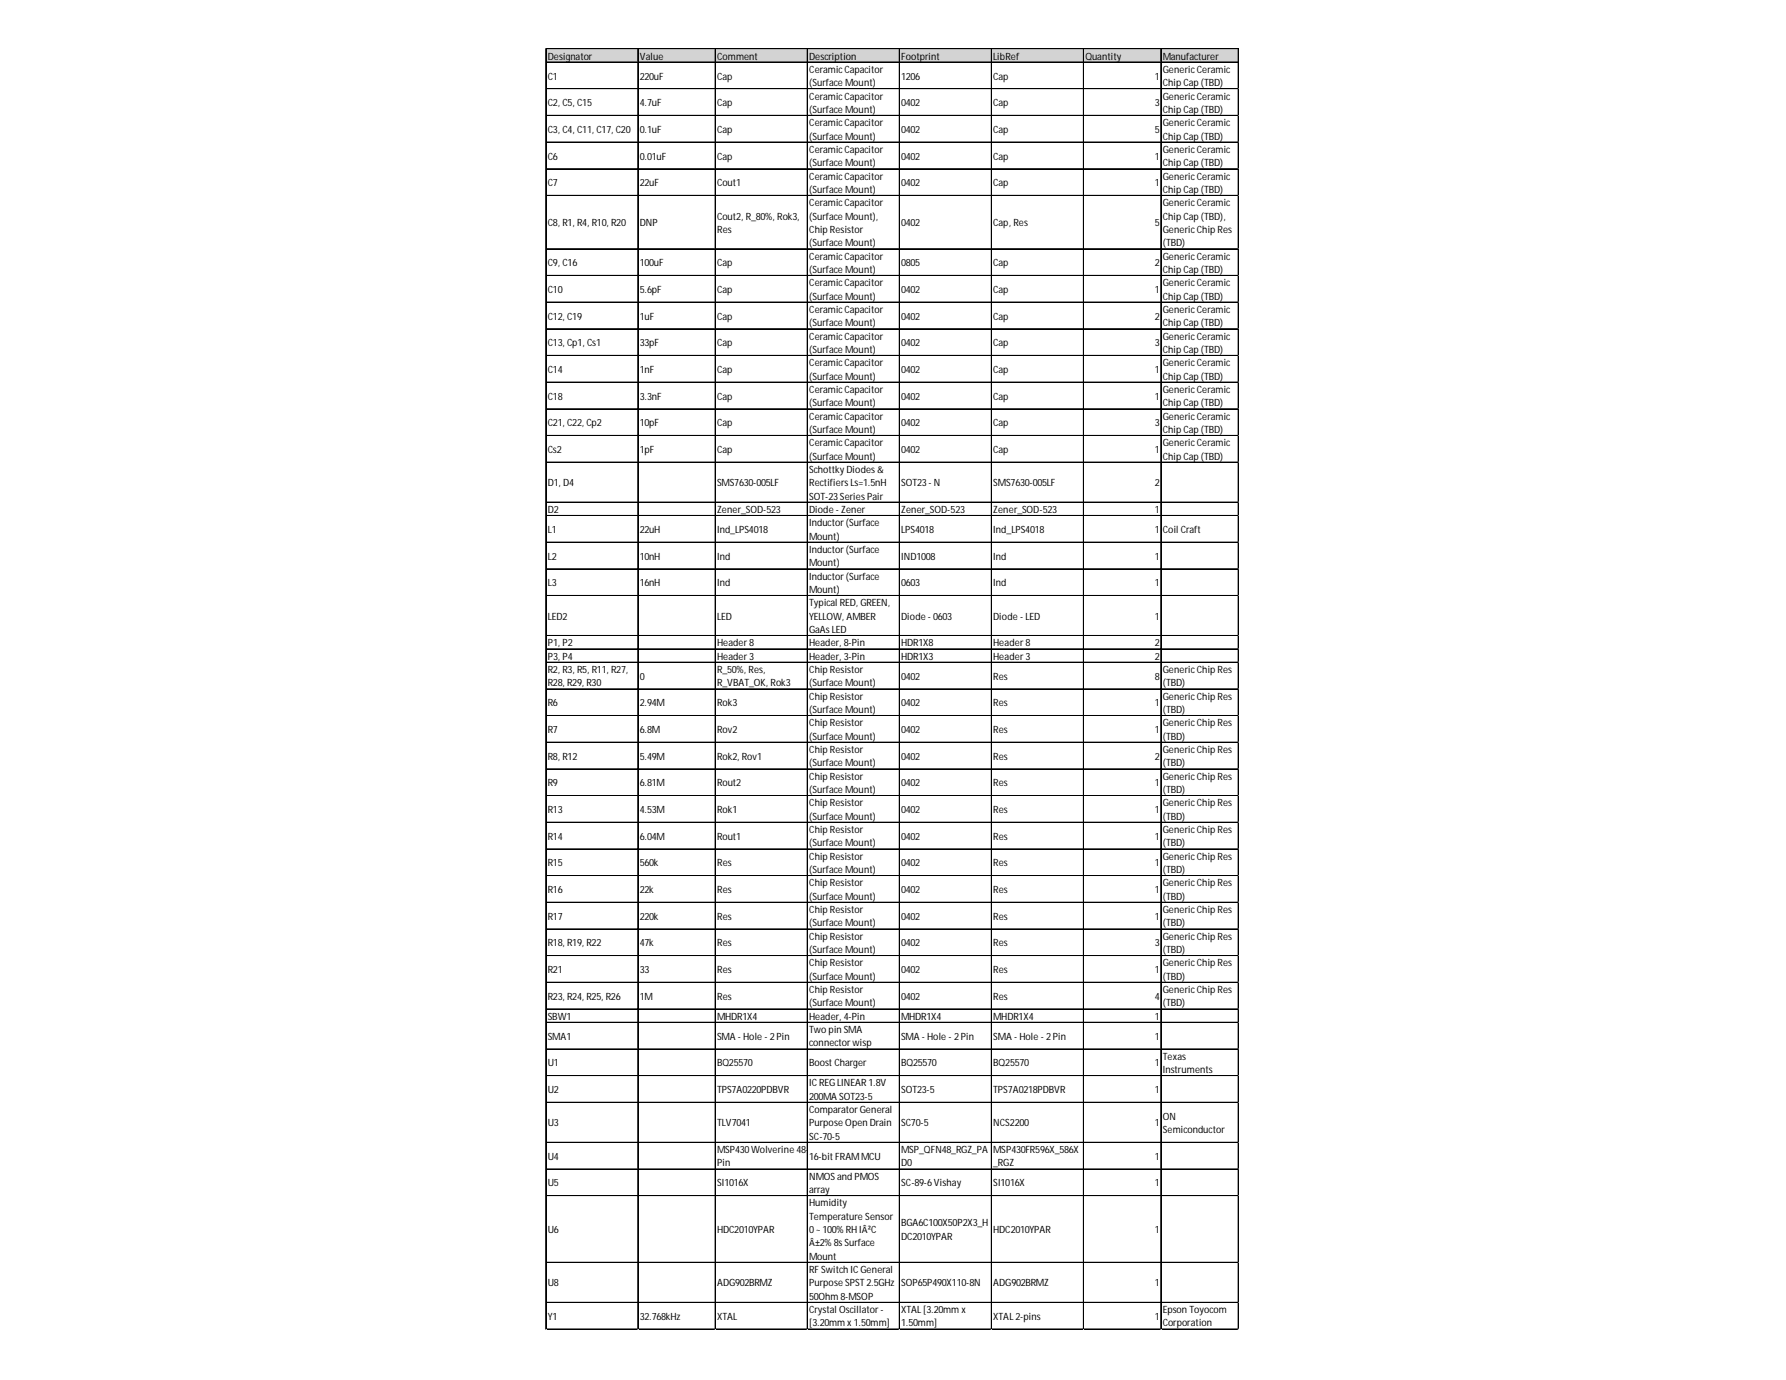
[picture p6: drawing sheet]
<svg xmlns="http://www.w3.org/2000/svg" width="279mm" height="216mm" viewBox="0 0 279 216" stroke-linecap="round" stroke-linejoin="round" font-family="sans-serif">
<defs><g id="words">
<g font-size="1.6">
<text x="85.7" y="9.3">Designator</text>
<text x="100.1" y="9.3">Value</text>
<text x="112.2" y="9.3">Comment</text>
<text x="126.6" y="9.3">Description</text>
<text x="126.6" y="11.4">CeramicCapacitor</text>
<text x="141" y="9.3">Footprint</text>
<text x="155.4" y="9.3">LibRef</text>
<text x="169.8" y="9.3">Quantity</text>
<text x="181.9" y="9.3">Manufacturer</text>
<text x="181.9" y="11.4">GenericCeramic</text>
<text x="85.7" y="12.4">C1</text>
<text x="85.7" y="16.6">C2, C5, C15</text>
<text x="100.1" y="12.4">220uF</text>
<text x="100.1" y="16.6">4.7uF</text>
<text x="112.2" y="12.4">Cap</text>
<text x="112.2" y="16.6">Cap</text>
<text x="126.6" y="13.5">(Surface Mount)</text>
<text x="126.6" y="15.6">CeramicCapacitor</text>
<text x="126.6" y="17.7">(Surface Mount)</text>
<text x="141" y="12.4">1206</text>
<text x="141" y="16.6">0402</text>
<text x="155.4" y="12.4">Cap</text>
<text x="155.4" y="16.6">Cap</text>
<text x="180.6" y="12.4">1</text>
<text x="180.6" y="16.6">3</text>
<text x="181.9" y="13.5">Chip Cap (TBD)</text>
<text x="181.9" y="15.6">GenericCeramic</text>
<text x="181.9" y="17.7">Chip Cap (TBD)</text>
<text x="85.7" y="20.8">C3, C4, C11, C17, C20</text>
<text x="100.1" y="20.8">0.1uF</text>
<text x="112.2" y="20.8">Cap</text>
<text x="126.6" y="19.7">CeramicCapacitor</text>
<text x="126.6" y="21.8">(Surface Mount)</text>
<text x="126.6" y="23.9">CeramicCapacitor</text>
<text x="141" y="20.8">0402</text>
<text x="155.4" y="20.8">Cap</text>
<text x="180.6" y="20.8">5</text>
<text x="181.9" y="19.7">GenericCeramic</text>
<text x="181.9" y="21.8">Chip Cap (TBD)</text>
<text x="181.9" y="23.9">GenericCeramic</text>
<text x="85.7" y="25">C6</text>
<text x="85.7" y="29.1">C7</text>
<text x="100.1" y="25">0.01uF</text>
<text x="100.1" y="29.1">22uF</text>
<text x="112.2" y="25">Cap</text>
<text x="112.2" y="29.1">Cout1</text>
<text x="126.6" y="26">(Surface Mount)</text>
<text x="126.6" y="28.1">CeramicCapacitor</text>
<text x="141" y="25">0402</text>
<text x="141" y="29.1">0402</text>
<text x="155.4" y="25">Cap</text>
<text x="155.4" y="29.1">Cap</text>
<text x="180.6" y="25">1</text>
<text x="180.6" y="29.1">1</text>
<text x="181.9" y="26">Chip Cap (TBD)</text>
<text x="181.9" y="28.1">GenericCeramic</text>
<text x="85.7" y="35.4">C8, R1, R4, R10, R20</text>
<text x="100.1" y="35.4">DNP</text>
<text x="112.2" y="34.3">Cout2, R_80%, Rok3,</text>
<text x="126.6" y="30.2">(Surface Mount)</text>
<text x="126.6" y="32.3">CeramicCapacitor</text>
<text x="126.6" y="34.3">(Surface Mount),</text>
<text x="141" y="35.4">0402</text>
<text x="155.4" y="35.4">Cap, Res</text>
<text x="180.6" y="35.4">5</text>
<text x="181.9" y="30.2">Chip Cap (TBD)</text>
<text x="181.9" y="32.3">GenericCeramic</text>
<text x="181.9" y="34.3">Chip Cap (TBD),</text>
<text x="85.7" y="41.6">C9, C16</text>
<text x="100.1" y="41.6">100uF</text>
<text x="112.2" y="36.4">Res</text>
<text x="112.2" y="41.6">Cap</text>
<text x="126.6" y="36.4">Chip Resistor</text>
<text x="126.6" y="38.5">(Surface Mount)</text>
<text x="126.6" y="40.6">CeramicCapacitor</text>
<text x="141" y="41.6">0805</text>
<text x="155.4" y="41.6">Cap</text>
<text x="180.6" y="41.6">2</text>
<text x="181.9" y="36.4">GenericChip Res</text>
<text x="181.9" y="38.5">(TBD)</text>
<text x="181.9" y="40.6">GenericCeramic</text>
<text x="85.7" y="45.8">C10</text>
<text x="100.1" y="45.8">5.6pF</text>
<text x="112.2" y="45.8">Cap</text>
<text x="126.6" y="42.7">(Surface Mount)</text>
<text x="126.6" y="44.8">CeramicCapacitor</text>
<text x="126.6" y="46.9">(Surface Mount)</text>
<text x="141" y="45.8">0402</text>
<text x="155.4" y="45.8">Cap</text>
<text x="180.6" y="45.8">1</text>
<text x="181.9" y="42.7">Chip Cap (TBD)</text>
<text x="181.9" y="44.8">GenericCeramic</text>
<text x="181.9" y="46.9">Chip Cap (TBD)</text>
<text x="85.7" y="50">C12, C19</text>
<text x="100.1" y="50">1uF</text>
<text x="112.2" y="50">Cap</text>
<text x="126.6" y="49">CeramicCapacitor</text>
<text x="126.6" y="51">(Surface Mount)</text>
<text x="126.6" y="53.1">CeramicCapacitor</text>
<text x="141" y="50">0402</text>
<text x="155.4" y="50">Cap</text>
<text x="180.6" y="50">2</text>
<text x="181.9" y="49">GenericCeramic</text>
<text x="181.9" y="51">Chip Cap (TBD)</text>
<text x="181.9" y="53.1">GenericCeramic</text>
<text x="85.7" y="54.2">C13, Cp1, Cs1</text>
<text x="85.7" y="58.3">C14</text>
<text x="100.1" y="54.2">33pF</text>
<text x="100.1" y="58.3">1nF</text>
<text x="112.2" y="54.2">Cap</text>
<text x="112.2" y="58.3">Cap</text>
<text x="126.6" y="55.2">(Surface Mount)</text>
<text x="126.6" y="57.3">CeramicCapacitor</text>
<text x="126.6" y="59.4">(Surface Mount)</text>
<text x="141" y="54.2">0402</text>
<text x="141" y="58.3">0402</text>
<text x="155.4" y="54.2">Cap</text>
<text x="155.4" y="58.3">Cap</text>
<text x="180.6" y="54.2">3</text>
<text x="180.6" y="58.3">1</text>
<text x="181.9" y="55.2">Chip Cap (TBD)</text>
<text x="181.9" y="57.3">GenericCeramic</text>
<text x="181.9" y="59.4">Chip Cap (TBD)</text>
<text x="85.7" y="62.5">C18</text>
<text x="100.1" y="62.5">3.3nF</text>
<text x="112.2" y="62.5">Cap</text>
<text x="126.6" y="61.5">CeramicCapacitor</text>
<text x="126.6" y="63.6">(Surface Mount)</text>
<text x="126.6" y="65.6">CeramicCapacitor</text>
<text x="141" y="62.5">0402</text>
<text x="155.4" y="62.5">Cap</text>
<text x="180.6" y="62.5">1</text>
<text x="181.9" y="61.5">GenericCeramic</text>
<text x="181.9" y="63.6">Chip Cap (TBD)</text>
<text x="181.9" y="65.6">GenericCeramic</text>
<text x="85.7" y="66.7">C21, C22, Cp2</text>
<text x="85.7" y="70.9">Cs2</text>
<text x="100.1" y="66.7">10pF</text>
<text x="100.1" y="70.9">1pF</text>
<text x="112.2" y="66.7">Cap</text>
<text x="112.2" y="70.9">Cap</text>
<text x="126.6" y="67.7">(Surface Mount)</text>
<text x="126.6" y="69.8">CeramicCapacitor</text>
<text x="126.6" y="71.9">(Surface Mount)</text>
<text x="141" y="66.7">0402</text>
<text x="141" y="70.9">0402</text>
<text x="155.4" y="66.7">Cap</text>
<text x="155.4" y="70.9">Cap</text>
<text x="180.6" y="66.7">3</text>
<text x="180.6" y="70.9">1</text>
<text x="181.9" y="67.7">Chip Cap (TBD)</text>
<text x="181.9" y="69.8">GenericCeramic</text>
<text x="181.9" y="71.9">Chip Cap (TBD)</text>
<text x="85.7" y="76.1">D1, D4</text>
<text x="112.2" y="76.1">SMS7630-005LF</text>
<text x="126.6" y="74">Schottky Diodes&amp;</text>
<text x="126.6" y="76.1">RectifiersLs=1.5nH</text>
<text x="141" y="76.1">SOT23- N</text>
<text x="155.4" y="76.1">SMS7630-005LF</text>
<text x="180.6" y="76.1">2</text>
<text x="85.7" y="80.3">D2</text>
<text x="85.7" y="83.4">L1</text>
<text x="100.1" y="83.4">22uH</text>
<text x="112.2" y="80.3">Zener_SOD-523</text>
<text x="112.2" y="83.4">Ind_LPS4018</text>
<text x="126.6" y="78.2">SOT-23SeriesPair</text>
<text x="126.6" y="80.3">Diode - Zener</text>
<text x="126.6" y="82.3">Inductor (Surface</text>
<text x="141" y="80.3">Zener_SOD-523</text>
<text x="141" y="83.4">LPS4018</text>
<text x="155.4" y="80.3">Zener_SOD-523</text>
<text x="155.4" y="83.4">Ind_LPS4018</text>
<text x="180.6" y="80.3">1</text>
<text x="180.6" y="83.4">1</text>
<text x="181.9" y="83.4">Coil Craft</text>
<text x="85.7" y="87.6">L2</text>
<text x="100.1" y="87.6">10nH</text>
<text x="112.2" y="87.6">Ind</text>
<text x="126.6" y="84.4">Mount)</text>
<text x="126.6" y="86.5">Inductor (Surface</text>
<text x="126.6" y="88.6">Mount)</text>
<text x="141" y="87.6">IND1008</text>
<text x="155.4" y="87.6">Ind</text>
<text x="180.6" y="87.6">1</text>
<text x="85.7" y="91.7">L3</text>
<text x="100.1" y="91.7">16nH</text>
<text x="112.2" y="91.7">Ind</text>
<text x="126.6" y="90.7">Inductor (Surface</text>
<text x="126.6" y="92.8">Mount)</text>
<text x="126.6" y="94.9">Typical RED, GREEN,</text>
<text x="141" y="91.7">0603</text>
<text x="155.4" y="91.7">Ind</text>
<text x="180.6" y="91.7">1</text>
<text x="85.7" y="96.9">LED2</text>
<text x="85.7" y="101.1">P1, P2</text>
<text x="112.2" y="96.9">LED</text>
<text x="112.2" y="101.1">Header 8</text>
<text x="126.6" y="96.9">YELLOW, AMBER</text>
<text x="126.6" y="99">GaAsLED</text>
<text x="126.6" y="101.1">Header, 8-Pin</text>
<text x="141" y="96.9">Diode - 0603</text>
<text x="141" y="101.1">HDR1X8</text>
<text x="155.4" y="96.9">Diode - LED</text>
<text x="155.4" y="101.1">Header 8</text>
<text x="180.6" y="96.9">1</text>
<text x="180.6" y="101.1">2</text>
<text x="85.7" y="103.2">P3, P4</text>
<text x="85.7" y="105.3">R2, R3, R5, R11, R27,</text>
<text x="85.7" y="107.4">R28, R29, R30</text>
<text x="100.1" y="106.3">0</text>
<text x="112.2" y="103.2">Header 3</text>
<text x="112.2" y="105.3">R_50%, Res,</text>
<text x="112.2" y="107.4">R_VBAT_OK, Rok3</text>
<text x="126.6" y="103.2">Header, 3-Pin</text>
<text x="126.6" y="105.3">Chip Resistor</text>
<text x="126.6" y="107.4">(Surface Mount)</text>
<text x="141" y="103.2">HDR1X3</text>
<text x="141" y="106.3">0402</text>
<text x="155.4" y="103.2">Header 3</text>
<text x="155.4" y="106.3">Res</text>
<text x="180.6" y="103.2">2</text>
<text x="180.6" y="106.3">8</text>
<text x="181.9" y="105.3">GenericChip Res</text>
<text x="181.9" y="107.4">(TBD)</text>
<text x="85.7" y="110.5">R6</text>
<text x="100.1" y="110.5">2.94M</text>
<text x="112.2" y="110.5">Rok3</text>
<text x="126.6" y="109.5">Chip Resistor</text>
<text x="126.6" y="111.5">(Surface Mount)</text>
<text x="126.6" y="113.6">Chip Resistor</text>
<text x="141" y="110.5">0402</text>
<text x="155.4" y="110.5">Res</text>
<text x="180.6" y="110.5">1</text>
<text x="181.9" y="109.5">GenericChip Res</text>
<text x="181.9" y="111.5">(TBD)</text>
<text x="181.9" y="113.6">GenericChip Res</text>
<text x="85.7" y="114.7">R7</text>
<text x="85.7" y="118.9">R8, R12</text>
<text x="100.1" y="114.7">6.8M</text>
<text x="100.1" y="118.9">5.49M</text>
<text x="112.2" y="114.7">Rov2</text>
<text x="112.2" y="118.9">Rok2, Rov1</text>
<text x="126.6" y="115.7">(Surface Mount)</text>
<text x="126.6" y="117.8">Chip Resistor</text>
<text x="126.6" y="119.9">(Surface Mount)</text>
<text x="141" y="114.7">0402</text>
<text x="141" y="118.9">0402</text>
<text x="155.4" y="114.7">Res</text>
<text x="155.4" y="118.9">Res</text>
<text x="180.6" y="114.7">1</text>
<text x="180.6" y="118.9">2</text>
<text x="181.9" y="115.7">(TBD)</text>
<text x="181.9" y="117.8">GenericChip Res</text>
<text x="181.9" y="119.9">(TBD)</text>
<text x="85.7" y="123">R9</text>
<text x="100.1" y="123">6.81M</text>
<text x="112.2" y="123">Rout2</text>
<text x="126.6" y="122">Chip Resistor</text>
<text x="126.6" y="124.1">(Surface Mount)</text>
<text x="141" y="123">0402</text>
<text x="155.4" y="123">Res</text>
<text x="180.6" y="123">1</text>
<text x="181.9" y="122">GenericChip Res</text>
<text x="181.9" y="124.1">(TBD)</text>
<text x="85.7" y="127.2">R13</text>
<text x="85.7" y="131.4">R14</text>
<text x="100.1" y="127.2">4.53M</text>
<text x="100.1" y="131.4">6.04M</text>
<text x="112.2" y="127.2">Rok1</text>
<text x="112.2" y="131.4">Rout1</text>
<text x="126.6" y="126.2">Chip Resistor</text>
<text x="126.6" y="128.2">(Surface Mount)</text>
<text x="126.6" y="130.3">Chip Resistor</text>
<text x="141" y="127.2">0402</text>
<text x="141" y="131.4">0402</text>
<text x="155.4" y="127.2">Res</text>
<text x="155.4" y="131.4">Res</text>
<text x="180.6" y="127.2">1</text>
<text x="180.6" y="131.4">1</text>
<text x="181.9" y="126.2">GenericChip Res</text>
<text x="181.9" y="128.2">(TBD)</text>
<text x="181.9" y="130.3">GenericChip Res</text>
<text x="85.7" y="135.5">R15</text>
<text x="100.1" y="135.5">560k</text>
<text x="112.2" y="135.5">Res</text>
<text x="126.6" y="132.4">(Surface Mount)</text>
<text x="126.6" y="134.5">Chip Resistor</text>
<text x="126.6" y="136.6">(Surface Mount)</text>
<text x="141" y="135.5">0402</text>
<text x="155.4" y="135.5">Res</text>
<text x="180.6" y="135.5">1</text>
<text x="181.9" y="132.4">(TBD)</text>
<text x="181.9" y="134.5">GenericChip Res</text>
<text x="181.9" y="136.6">(TBD)</text>
<text x="85.7" y="139.7">R16</text>
<text x="85.7" y="143.9">R17</text>
<text x="100.1" y="139.7">22k</text>
<text x="100.1" y="143.9">220k</text>
<text x="112.2" y="139.7">Res</text>
<text x="112.2" y="143.9">Res</text>
<text x="126.6" y="138.7">Chip Resistor</text>
<text x="126.6" y="140.8">(Surface Mount)</text>
<text x="126.6" y="142.8">Chip Resistor</text>
<text x="141" y="139.7">0402</text>
<text x="141" y="143.9">0402</text>
<text x="155.4" y="139.7">Res</text>
<text x="155.4" y="143.9">Res</text>
<text x="180.6" y="139.7">1</text>
<text x="180.6" y="143.9">1</text>
<text x="181.9" y="138.7">GenericChip Res</text>
<text x="181.9" y="140.8">(TBD)</text>
<text x="181.9" y="142.8">GenericChip Res</text>
<text x="85.7" y="148.1">R18, R19, R22</text>
<text x="100.1" y="148.1">47k</text>
<text x="112.2" y="148.1">Res</text>
<text x="126.6" y="144.9">(Surface Mount)</text>
<text x="126.6" y="147">Chip Resistor</text>
<text x="126.6" y="149.1">(Surface Mount)</text>
<text x="141" y="148.1">0402</text>
<text x="155.4" y="148.1">Res</text>
<text x="180.6" y="148.1">3</text>
<text x="181.9" y="144.9">(TBD)</text>
<text x="181.9" y="147">GenericChip Res</text>
<text x="181.9" y="149.1">(TBD)</text>
<text x="85.7" y="152.2">R21</text>
<text x="100.1" y="152.2">33</text>
<text x="112.2" y="152.2">Res</text>
<text x="126.6" y="151.2">Chip Resistor</text>
<text x="126.6" y="153.3">(Surface Mount)</text>
<text x="126.6" y="155.4">Chip Resistor</text>
<text x="141" y="152.2">0402</text>
<text x="155.4" y="152.2">Res</text>
<text x="180.6" y="152.2">1</text>
<text x="181.9" y="151.2">GenericChip Res</text>
<text x="181.9" y="153.3">(TBD)</text>
<text x="181.9" y="155.4">GenericChip Res</text>
<text x="85.7" y="156.4">R23, R24, R25, R26</text>
<text x="85.7" y="159.5">SBW1</text>
<text x="100.1" y="156.4">1M</text>
<text x="112.2" y="156.4">Res</text>
<text x="112.2" y="159.5">MHDR1X4</text>
<text x="126.6" y="157.5">(Surface Mount)</text>
<text x="126.6" y="159.5">Header, 4-Pin</text>
<text x="126.6" y="161.6">Two pin SMA</text>
<text x="141" y="156.4">0402</text>
<text x="141" y="159.5">MHDR1X4</text>
<text x="155.4" y="156.4">Res</text>
<text x="155.4" y="159.5">MHDR1X4</text>
<text x="180.6" y="156.4">4</text>
<text x="180.6" y="159.5">1</text>
<text x="181.9" y="157.5">(TBD)</text>
<text x="85.7" y="162.7">SMA1</text>
<text x="85.7" y="166.8">U1</text>
<text x="112.2" y="162.7">SMA - Hole - 2Pin</text>
<text x="112.2" y="166.8">BQ25570</text>
<text x="126.6" y="163.7">connector wisp</text>
<text x="126.6" y="166.8">Boost Charger</text>
<text x="141" y="162.7">SMA - Hole - 2Pin</text>
<text x="141" y="166.8">BQ25570</text>
<text x="155.4" y="162.7">SMA - Hole - 2Pin</text>
<text x="155.4" y="166.8">BQ25570</text>
<text x="180.6" y="162.7">1</text>
<text x="180.6" y="166.8">1</text>
<text x="181.9" y="165.8">Texas</text>
<text x="181.9" y="167.9">Instruments</text>
<text x="85.7" y="171">U2</text>
<text x="112.2" y="171">TPS7A0220PDBVR</text>
<text x="126.6" y="170">IC REGLINEAR 1.8V</text>
<text x="126.6" y="172.1">200MA SOT23-5</text>
<text x="141" y="171">SOT23-5</text>
<text x="155.4" y="171">TPS7A0218PDBVR</text>
<text x="180.6" y="171">1</text>
<text x="85.7" y="176.2">U3</text>
<text x="112.2" y="176.2">TLV7041</text>
<text x="126.6" y="174.1">Comparator General</text>
<text x="126.6" y="176.2">Purpose Open Drain</text>
<text x="126.6" y="178.3">SC-70-5</text>
<text x="141" y="176.2">SC70-5</text>
<text x="155.4" y="176.2">NCS2200</text>
<text x="180.6" y="176.2">1</text>
<text x="181.9" y="175.2">ON</text>
<text x="181.9" y="177.3">Semiconductor</text>
<text x="85.7" y="181.4">U4</text>
<text x="85.7" y="185.6">U5</text>
<text x="112.2" y="180.4">MSP430Wolverine 48-</text>
<text x="112.2" y="182.5">Pin</text>
<text x="112.2" y="185.6">SI1016X</text>
<text x="126.6" y="181.4">16-bit FRAMMCU</text>
<text x="126.6" y="184.6">NMOS and PMOS</text>
<text x="141" y="180.4">MSP_QFN48_RGZ_PA</text>
<text x="141" y="182.5">D0</text>
<text x="141" y="185.6">SC-89-6Vishay</text>
<text x="155.4" y="180.4">MSP430FR596X_586X</text>
<text x="155.4" y="182.5">_RGZ</text>
<text x="155.4" y="185.6">SI1016X</text>
<text x="180.6" y="181.4">1</text>
<text x="180.6" y="185.6">1</text>
<text x="126.6" y="186.7">array</text>
<text x="126.6" y="188.7">Humidity</text>
<text x="126.6" y="190.8">Temperature Sensor</text>
<text x="141" y="191.9">BGA6C100X50P2X3_H</text>
<text x="85.7" y="192.9">U6</text>
<text x="112.2" y="192.9">HDC2010YPAR</text>
<text x="126.6" y="192.9">0~100% RH IÂ²C</text>
<text x="126.6" y="195">Â±2% 8sSurface</text>
<text x="126.6" y="197.1">Mount</text>
<text x="141" y="194">DC2010YPAR</text>
<text x="155.4" y="192.9">HDC2010YPAR</text>
<text x="180.6" y="192.9">1</text>
<text x="85.7" y="201.3">U8</text>
<text x="112.2" y="201.3">ADG902BRMZ</text>
<text x="126.6" y="199.2">RF Switch IC General</text>
<text x="126.6" y="201.3">Purpose SPST 2.5GHz</text>
<text x="126.6" y="203.4">50Ohm 8-MSOP</text>
<text x="141" y="201.3">SOP65P490X110-8N</text>
<text x="155.4" y="201.3">ADG902BRMZ</text>
<text x="180.6" y="201.3">1</text>
<text x="85.7" y="206.5">Y1</text>
<text x="100.1" y="206.5">32.768kHz</text>
<text x="112.2" y="206.5">XTAL</text>
<text x="126.6" y="205.4">Crystal Oscillator -</text>
<text x="126.6" y="207.5">[3.20mm x 1.50mm]</text>
<text x="141" y="205.4">XTAL[3.20mm x</text>
<text x="141" y="207.5">1.50mm]</text>
<text x="155.4" y="206.5">XTAL2-pins</text>
<text x="180.6" y="206.5">1</text>
<text x="181.9" y="205.4">Epson Toyocom</text>
<text x="181.9" y="207.5">Corporation</text>
</g>
</g></defs>
<path d="M85.4 7.7h108.4v2.1h-108.4z" fill="#d3d3d3"/>
<g fill="none" stroke="#000" stroke-width=".16">
<path d="M85.4 7.6v200.4M85.5 7.6h108.3M85.5 7.7h108.3M85.5 9.7h108.3M85.5 13.9h108.3M85.5 18h108.3M85.5 18.1h108.3M99.8 7.7v200.3M111.9 7.7v200.3M126.3 7.7v200.3M140.7 7.7v200.3M155.1 7.7v200.3"/>
<path d="M169.5 7.7v200.3M181.6 7.7v200.3M193.7 7.7v200.3M85.5 22.2h108.3M85.5 22.3h108.3M85.5 26.4h108.3M85.5 30.6h108.3M85.5 38.9h108.3M85.5 39h108.3M85.5 43.1h108.3M85.5 47.3h108.3M85.5 51.4h108.3"/>
<path d="M85.5 51.5h108.3M85.5 55.6h108.3M85.5 55.7h108.3M85.5 59.8h108.3M85.5 63.9h108.3M85.5 64h108.3M85.5 68.1h108.3M85.5 68.2h108.3M85.5 72.3h108.3M85.5 78.6h108.3M85.5 80.6h108.3M85.5 80.7h108.3"/>
<path d="M85.5 84.8h108.3M85.5 84.9h108.3M85.5 89h108.3M85.5 93.2h108.3M85.5 99.4h108.3M85.5 99.5h108.3M85.5 101.5h108.3M85.5 101.6h108.3M85.5 103.6h108.3M85.5 107.8h108.3M85.5 111.9h108.3M85.5 112h108.3"/>
<path d="M85.5 116.1h108.3M85.5 116.2h108.3M85.5 120.3h108.3M85.5 124.5h108.3M85.5 128.6h108.3M85.5 128.7h108.3M85.5 132.8h108.3M85.5 132.9h108.3M85.5 137h108.3M85.5 141.1h108.3M85.5 141.2h108.3M85.5 145.3h108.3"/>
<path d="M85.5 145.4h108.3M85.5 149.5h108.3M85.5 153.7h108.3M85.5 157.8h108.3M85.5 157.9h108.3M85.5 159.9h108.3M85.5 160h108.3M85.5 164.1h108.3M85.5 164.2h108.3M85.5 168.3h108.3M85.5 172.4h108.3M85.5 172.5h108.3"/>
<path d="M85.5 178.7h108.3M85.5 178.8h108.3M85.5 182.9h108.3M85.5 187.1h108.3M85.5 197.5h108.3M85.5 203.7h108.3M85.5 203.8h108.3M85.5 207.9h108.3M85.5 208h108.3"/>
</g>
<path d="M85.4 208v.1" fill="none" stroke="#d4d4d4" stroke-width=".16"/>
<path d="M85.4 208l.1 .1z" fill="#d4d4d4"/>
<path d="M99.8 208v.1" fill="none" stroke="#d4d4d4" stroke-width=".16"/>
<path d="M99.8 208l.1 .1z" fill="#d4d4d4"/>
<path d="M111.9 208v.1" fill="none" stroke="#d4d4d4" stroke-width=".16"/>
<path d="M111.9 208l.1 .1z" fill="#d4d4d4"/>
<path d="M126.3 208v.1" fill="none" stroke="#d4d4d4" stroke-width=".16"/>
<path d="M126.3 208l.1 .1z" fill="#d4d4d4"/>
<path d="M140.7 208v.1" fill="none" stroke="#d4d4d4" stroke-width=".16"/>
<path d="M140.7 208l.1 .1z" fill="#d4d4d4"/>
<path d="M155.1 208v.1" fill="none" stroke="#d4d4d4" stroke-width=".16"/>
<path d="M155.1 208l.1 .1z" fill="#d4d4d4"/>
<path d="M169.5 208v.1" fill="none" stroke="#d4d4d4" stroke-width=".16"/>
<path d="M169.5 208l.1 .1z" fill="#d4d4d4"/>
<path d="M181.6 208v.1" fill="none" stroke="#d4d4d4" stroke-width=".16"/>
<path d="M181.6 208l.1 .1z" fill="#d4d4d4"/>
<path d="M193.7 208v.1" fill="none" stroke="#d4d4d4" stroke-width=".16"/>
<path d="M193.7 208l.1 .1z" fill="#d4d4d4"/>
<path d="M193.8 13.9h.1" fill="none" stroke="#d4d4d4" stroke-width=".16"/>
<path d="M193.8 13.9v.1z" fill="#d4d4d4"/>
<path d="M193.8 18h.1" fill="none" stroke="#d4d4d4" stroke-width=".16"/>
<path d="M193.8 18v.1z" fill="#d4d4d4"/>
<path d="M193.8 22.2h.1" fill="none" stroke="#d4d4d4" stroke-width=".16"/>
<path d="M193.8 22.2v.1z" fill="#d4d4d4"/>
<path d="M193.8 26.4h.1" fill="none" stroke="#d4d4d4" stroke-width=".16"/>
<path d="M193.8 26.4v.1z" fill="#d4d4d4"/>
<path d="M193.8 30.6h.1" fill="none" stroke="#d4d4d4" stroke-width=".16"/>
<path d="M193.8 30.6v.1z" fill="#d4d4d4"/>
<path d="M193.8 38.9h.1" fill="none" stroke="#d4d4d4" stroke-width=".16"/>
<path d="M193.8 38.9v.1z" fill="#d4d4d4"/>
<path d="M193.8 43.1h.1" fill="none" stroke="#d4d4d4" stroke-width=".16"/>
<path d="M193.8 43.1v.1z" fill="#d4d4d4"/>
<path d="M193.8 47.3h.1" fill="none" stroke="#d4d4d4" stroke-width=".16"/>
<path d="M193.8 47.3v.1z" fill="#d4d4d4"/>
<path d="M193.8 51.4h.1" fill="none" stroke="#d4d4d4" stroke-width=".16"/>
<path d="M193.8 51.4v.1z" fill="#d4d4d4"/>
<path d="M193.8 55.6h.1" fill="none" stroke="#d4d4d4" stroke-width=".16"/>
<path d="M193.8 55.6v.1z" fill="#d4d4d4"/>
<path d="M193.8 59.8h.1" fill="none" stroke="#d4d4d4" stroke-width=".16"/>
<path d="M193.8 59.8v.1z" fill="#d4d4d4"/>
<path d="M193.8 63.9h.1" fill="none" stroke="#d4d4d4" stroke-width=".16"/>
<path d="M193.8 63.9v.2z" fill="#d4d4d4"/>
<path d="M193.8 68.1h.1" fill="none" stroke="#d4d4d4" stroke-width=".16"/>
<path d="M193.8 68.1v.1z" fill="#d4d4d4"/>
<path d="M193.8 72.3h.1" fill="none" stroke="#d4d4d4" stroke-width=".16"/>
<path d="M193.8 72.3v.1z" fill="#d4d4d4"/>
<path d="M193.8 78.6h.1" fill="none" stroke="#d4d4d4" stroke-width=".16"/>
<path d="M193.8 78.6v.1z" fill="#d4d4d4"/>
<path d="M193.8 80.6h.1" fill="none" stroke="#d4d4d4" stroke-width=".16"/>
<path d="M193.8 80.6v.1z" fill="#d4d4d4"/>
<path d="M193.8 84.8h.1" fill="none" stroke="#d4d4d4" stroke-width=".16"/>
<path d="M193.8 84.8v.1z" fill="#d4d4d4"/>
<path d="M193.8 89h.1" fill="none" stroke="#d4d4d4" stroke-width=".16"/>
<path d="M193.8 89v.1z" fill="#d4d4d4"/>
<path d="M193.8 93.2h.1" fill="none" stroke="#d4d4d4" stroke-width=".16"/>
<path d="M193.8 93.2v.1z" fill="#d4d4d4"/>
<path d="M193.8 99.4h.1" fill="none" stroke="#d4d4d4" stroke-width=".16"/>
<path d="M193.8 99.4v.1z" fill="#d4d4d4"/>
<path d="M193.8 101.5h.1" fill="none" stroke="#d4d4d4" stroke-width=".16"/>
<path d="M193.8 101.5v.1z" fill="#d4d4d4"/>
<path d="M193.8 103.6h.1" fill="none" stroke="#d4d4d4" stroke-width=".16"/>
<path d="M193.8 103.6v.1z" fill="#d4d4d4"/>
<path d="M193.8 107.8h.1" fill="none" stroke="#d4d4d4" stroke-width=".16"/>
<path d="M193.8 107.8v.1z" fill="#d4d4d4"/>
<path d="M193.8 111.9h.1" fill="none" stroke="#d4d4d4" stroke-width=".16"/>
<path d="M193.8 111.9v.1z" fill="#d4d4d4"/>
<path d="M193.8 116.1h.1" fill="none" stroke="#d4d4d4" stroke-width=".16"/>
<path d="M193.8 116.1v.1z" fill="#d4d4d4"/>
<path d="M193.8 120.3h.1" fill="none" stroke="#d4d4d4" stroke-width=".16"/>
<path d="M193.8 120.3v.1z" fill="#d4d4d4"/>
<path d="M193.8 124.5h.1" fill="none" stroke="#d4d4d4" stroke-width=".16"/>
<path d="M193.8 124.5v.1z" fill="#d4d4d4"/>
<path d="M193.8 128.6h.1" fill="none" stroke="#d4d4d4" stroke-width=".16"/>
<path d="M193.8 128.6v.1z" fill="#d4d4d4"/>
<path d="M193.8 132.8h.1" fill="none" stroke="#d4d4d4" stroke-width=".16"/>
<path d="M193.8 132.8v.1z" fill="#d4d4d4"/>
<path d="M193.8 137h.1" fill="none" stroke="#d4d4d4" stroke-width=".16"/>
<path d="M193.8 137v.1z" fill="#d4d4d4"/>
<path d="M193.8 141.1h.1" fill="none" stroke="#d4d4d4" stroke-width=".16"/>
<path d="M193.8 141.1v.2z" fill="#d4d4d4"/>
<path d="M193.8 145.3h.1" fill="none" stroke="#d4d4d4" stroke-width=".16"/>
<path d="M193.8 145.3v.1z" fill="#d4d4d4"/>
<path d="M193.8 149.5h.1" fill="none" stroke="#d4d4d4" stroke-width=".16"/>
<path d="M193.8 149.5v.1z" fill="#d4d4d4"/>
<path d="M193.8 153.7h.1" fill="none" stroke="#d4d4d4" stroke-width=".16"/>
<path d="M193.8 153.7v.1z" fill="#d4d4d4"/>
<path d="M193.8 157.8h.1" fill="none" stroke="#d4d4d4" stroke-width=".16"/>
<path d="M193.8 157.8v.1z" fill="#d4d4d4"/>
<path d="M193.8 159.9h.1" fill="none" stroke="#d4d4d4" stroke-width=".16"/>
<path d="M193.8 159.9v.1z" fill="#d4d4d4"/>
<path d="M193.8 164.1h.1" fill="none" stroke="#d4d4d4" stroke-width=".16"/>
<path d="M193.8 164.1v.1z" fill="#d4d4d4"/>
<path d="M193.8 168.3h.1" fill="none" stroke="#d4d4d4" stroke-width=".16"/>
<path d="M193.8 168.3v.1z" fill="#d4d4d4"/>
<path d="M193.8 172.4h.1" fill="none" stroke="#d4d4d4" stroke-width=".16"/>
<path d="M193.8 172.4v.1z" fill="#d4d4d4"/>
<path d="M193.8 178.7h.1" fill="none" stroke="#d4d4d4" stroke-width=".16"/>
<path d="M193.8 178.7v.1z" fill="#d4d4d4"/>
<path d="M193.8 182.9h.1" fill="none" stroke="#d4d4d4" stroke-width=".16"/>
<path d="M193.8 182.9v.1z" fill="#d4d4d4"/>
<path d="M193.8 187.1h.1" fill="none" stroke="#d4d4d4" stroke-width=".16"/>
<path d="M193.8 187.1v.1z" fill="#d4d4d4"/>
<path d="M193.8 197.5h.1" fill="none" stroke="#d4d4d4" stroke-width=".16"/>
<path d="M193.8 197.5v.1z" fill="#d4d4d4"/>
<path d="M193.8 203.7h.1" fill="none" stroke="#d4d4d4" stroke-width=".16"/>
<path d="M193.8 203.7v.1z" fill="#d4d4d4"/>
<path d="M193.8 207.9h.1" fill="none" stroke="#d4d4d4" stroke-width=".16"/>
<path d="M193.8 207.9v.1z" fill="#d4d4d4"/>
<use href="#words"/>
</svg>
